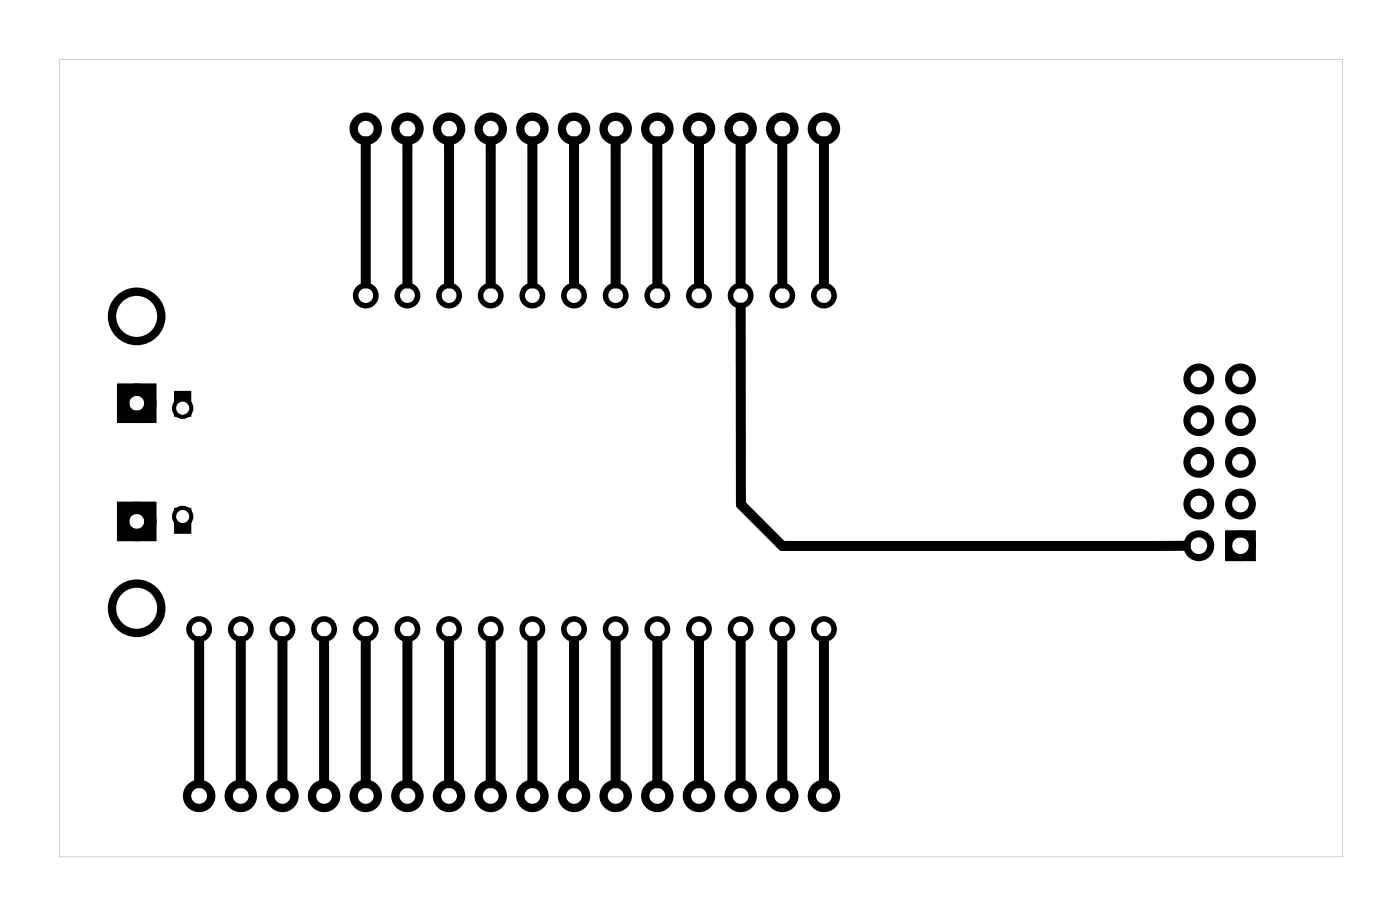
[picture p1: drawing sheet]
<svg xmlns="http://www.w3.org/2000/svg" width="85mm" height="56mm" viewBox="0 0 85 56" stroke-linecap="round" stroke-linejoin="round" font-family="sans-serif">
<g fill="#000">
<path d="M3.6 3.6h78.3v48.6h-78.3zM3.6 3.6v48.6h78.3v-48.6z"/>
<path d="M10.6 23.8h1.1v1.6h-1.1zM10.6 24.9a.55 .55 0 0 0 1.1 0 .55 .55 0 0 0-1.1 0z"/>
<path d="M10.6 30.9h1.1v1.6h-1.1zM10.6 31.5a.55 .55 0 0 0 1.1 0 .55 .55 0 0 0-1.1 0z"/>
</g>
<g fill="none" stroke="#000" stroke-width=".51">
<circle cx="8.3" cy="19.3" r="1.5"/>
<circle cx="22.3" cy="7.8" r=".74"/>
<circle cx="24.8" cy="7.8" r=".74"/>
<circle cx="27.4" cy="7.8" r=".74"/>
<circle cx="29.9" cy="7.8" r=".74"/>
<circle cx="32.5" cy="7.8" r=".74"/>
<circle cx="35" cy="7.8" r=".74"/>
<circle cx="37.5" cy="7.8" r=".74"/>
<circle cx="40.1" cy="7.8" r=".74"/>
<circle cx="42.6" cy="7.8" r=".74"/>
<circle cx="45.2" cy="7.8" r=".74"/>
<circle cx="47.7" cy="7.8" r=".74"/>
<circle cx="50.2" cy="7.8" r=".74"/>
<circle cx="8.3" cy="37.1" r="1.5"/>
<circle cx="12.1" cy="48.5" r=".74"/>
<circle cx="14.7" cy="48.5" r=".74"/>
<circle cx="17.2" cy="48.5" r=".74"/>
<circle cx="19.8" cy="48.5" r=".74"/>
<circle cx="22.3" cy="48.5" r=".74"/>
<circle cx="24.8" cy="48.5" r=".74"/>
<circle cx="27.4" cy="48.5" r=".74"/>
<circle cx="29.9" cy="48.5" r=".74"/>
<circle cx="32.5" cy="48.5" r=".74"/>
<circle cx="35" cy="48.5" r=".74"/>
<circle cx="37.5" cy="48.5" r=".74"/>
<circle cx="40.1" cy="48.5" r=".74"/>
<circle cx="42.6" cy="48.5" r=".74"/>
<circle cx="45.2" cy="48.5" r=".74"/>
<circle cx="47.7" cy="48.5" r=".74"/>
<circle cx="50.2" cy="48.5" r=".74"/>
</g>
<g fill="none" stroke="#000" stroke-width=".76" stroke-linecap="butt">
<path d="M7.5 23.7h1.7v1.7h-1.7zM7.5 30.9h1.7v1.7h-1.7z"/>
<circle cx="8.3" cy="24.6" r=".83"/>
<circle cx="8.3" cy="31.8" r=".83"/>
</g>
<g fill="none" stroke="#000" stroke-width=".25">
<circle cx="11.1" cy="31.5" r=".53"/>
<circle cx="11.1" cy="24.9" r=".53"/>
</g>
<g fill="none" stroke="#000" stroke-width=".34">
<circle cx="22.3" cy="18" r=".62"/>
<circle cx="24.8" cy="18" r=".62"/>
<circle cx="27.4" cy="18" r=".62"/>
<circle cx="29.9" cy="18" r=".62"/>
<circle cx="32.5" cy="18" r=".62"/>
<circle cx="35" cy="18" r=".62"/>
<circle cx="37.5" cy="18" r=".62"/>
<circle cx="40.1" cy="18" r=".62"/>
<circle cx="42.6" cy="18" r=".62"/>
<circle cx="45.2" cy="18" r=".62"/>
<circle cx="47.7" cy="18" r=".62"/>
<circle cx="50.2" cy="18" r=".62"/>
<circle cx="12.1" cy="38.3" r=".62"/>
<circle cx="14.7" cy="38.3" r=".62"/>
<circle cx="17.2" cy="38.3" r=".62"/>
<circle cx="19.8" cy="38.3" r=".62"/>
<circle cx="22.3" cy="38.3" r=".62"/>
<circle cx="24.8" cy="38.3" r=".62"/>
<circle cx="27.4" cy="38.3" r=".62"/>
<circle cx="29.9" cy="38.3" r=".62"/>
<circle cx="32.5" cy="38.3" r=".62"/>
<circle cx="35" cy="38.3" r=".62"/>
<circle cx="37.5" cy="38.3" r=".62"/>
<circle cx="40.1" cy="38.3" r=".62"/>
<circle cx="42.6" cy="38.3" r=".62"/>
<circle cx="45.2" cy="38.3" r=".62"/>
<circle cx="47.7" cy="38.3" r=".62"/>
<circle cx="50.2" cy="38.3" r=".62"/>
</g>
<g fill="none" stroke="#000" stroke-width=".43">
<path d="M74.9 32.5h1.5v1.5h-1.5z"/>
<circle cx="73.1" cy="28.2" r=".72"/>
<circle cx="73.1" cy="30.7" r=".72"/>
<circle cx="73.1" cy="25.6" r=".72"/>
<circle cx="73.1" cy="23.1" r=".72"/>
<circle cx="73.1" cy="33.2" r=".72"/>
<circle cx="75.6" cy="30.7" r=".72"/>
<circle cx="75.6" cy="28.2" r=".72"/>
<circle cx="75.6" cy="25.6" r=".72"/>
<circle cx="75.6" cy="23.1" r=".72"/>
<circle cx="75.6" cy="33.2" r=".72"/>
</g>
<g fill="none" stroke="#000" stroke-width=".61">
<path d="M22.3 8.6v8.7M24.8 8.6v8.7M27.4 8.6v8.7M29.9 8.6v8.7M32.5 8.6v8.7M35 8.6v8.7M37.5 8.6v8.7M40.1 8.6v8.7M42.6 8.6v8.7M45.2 8.6v8.7M45.2 18.7v12l2.5 2.6 24.6-.1M47.7 8.6v8.7"/>
<path d="M50.2 8.6v8.7M12.1 39.1v8.6M14.7 39.1v8.6M17.2 39.1v8.6M19.8 39.1v8.6M22.3 39.1v8.6M24.8 39.1v8.6M27.4 39.1v8.6M29.9 39.1v8.6M32.5 39.1v8.6M35 39.1v8.6M37.5 39.1v8.6"/>
<path d="M40.1 39.1v8.6M42.6 39.1v8.6M45.2 39.1v8.6M47.7 39.1v8.6M50.2 39.1v8.6"/>
</g>
</svg>
